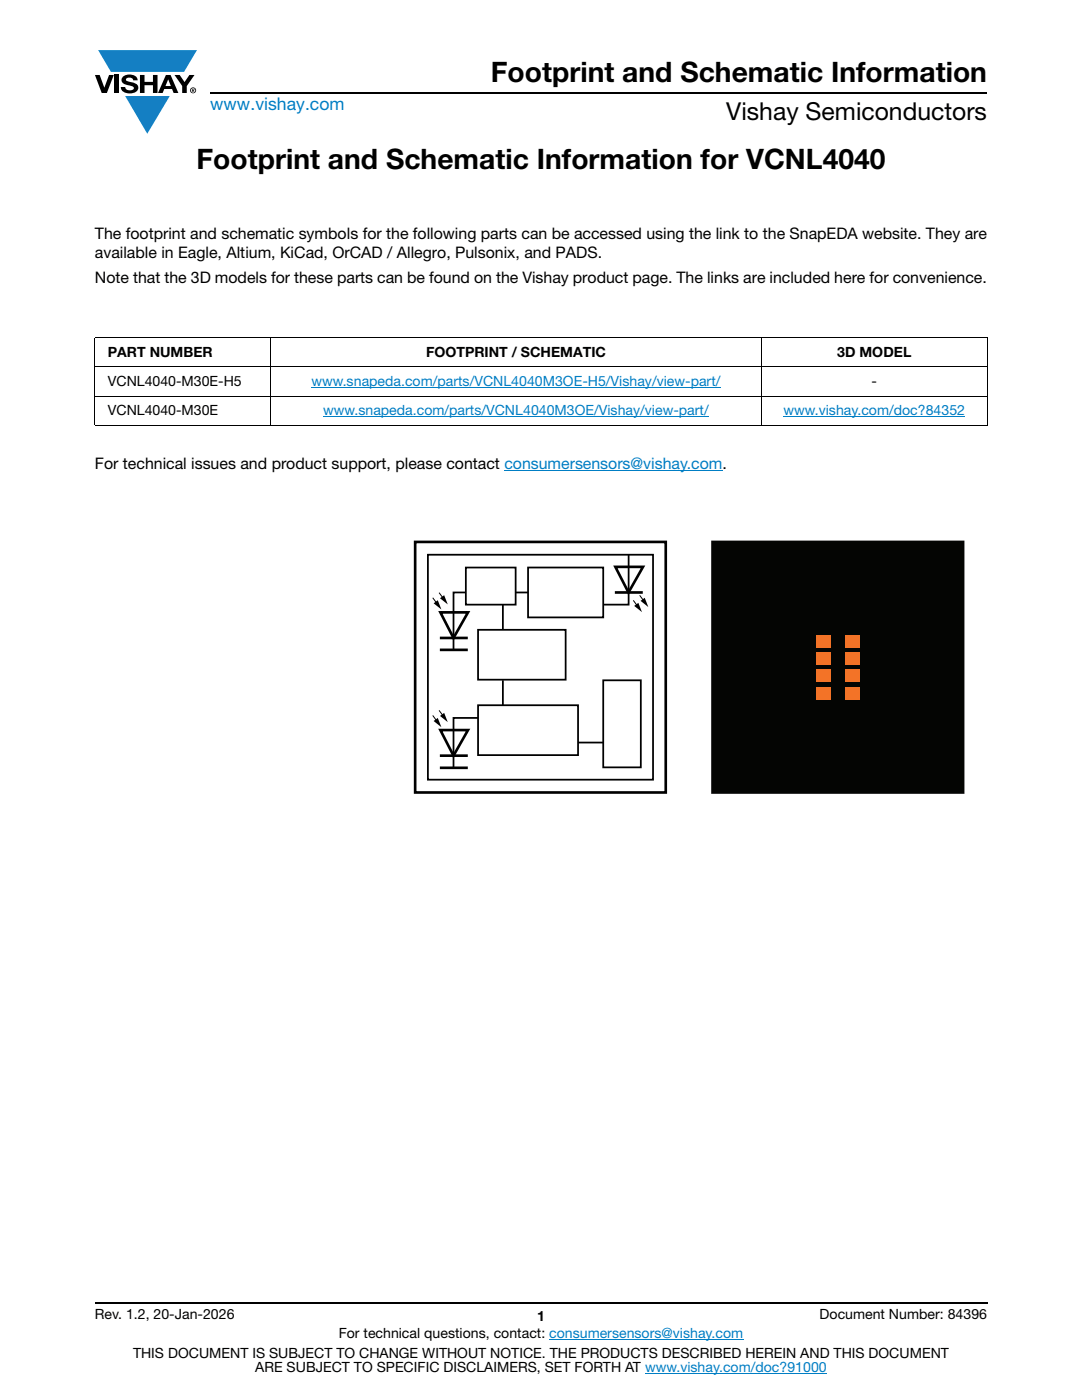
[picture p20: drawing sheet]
<svg xmlns="http://www.w3.org/2000/svg" width="216mm" height="279mm" viewBox="0 0 216 279" stroke-linecap="round" stroke-linejoin="round" font-family="sans-serif">
<defs><g id="words">
<g font-size="5.6">
<text x="97.9" y="16.4">Footprint and Schematic Information</text>
<text x="39.2" y="33.8">Footprint and Schematic Information for VCNL4040</text>
</g>
<text font-size="4.9" x="144.9" y="24">Vishay Semiconductors</text>
<text font-size="3.5" fill="#007ec4" x="42" y="21.9">www.vishay.com</text>
<g font-size="3.2">
<text x="18.9" y="47.6">The footprint and schematic symbols for the following parts can be accessed using the link to the SnapEDA website. They are</text>
<text x="18.9" y="51.5">available in Eagle, Altium, KiCad, OrCAD / Allegro, Pulsonix, and PADS.</text>
<text x="18.9" y="56.5">Note that the 3D models for these parts can be found on the Vishay product page. The links are included here for convenience.</text>
<text x="18.9" y="93.7">For technical issues and product support, please contact consumersensors@vishay.com.</text>
</g>
<g font-size="2.8">
<text x="21.5" y="71.2">PART NUMBER</text>
<text x="85" y="71.2">FOOTPRINT / SCHEMATIC</text>
<text x="167.1" y="71.2">3D MODEL</text>
<text x="21.5" y="77">VCNL4040-M30E-H5</text>
<text x="173.9" y="77">-</text>
<text x="21.5" y="82.8">VCNL4040-M30E</text>
<text x="18.9" y="263.3">Rev. 1.2, 20-Jan-2026</text>
<text x="107.2" y="263.6">1</text>
<text x="163.6" y="263.3">Document Number: 84396</text>
<text x="67.6" y="267.1">For technical questions, contact: consumersensors@vishay.com</text>
<text x="26.5" y="271">THIS DOCUMENT IS SUBJECT TO CHANGE WITHOUT NOTICE. THE PRODUCTS DESCRIBED HEREIN AND THIS DOCUMENT</text>
<text x="50.9" y="273.8">ARE SUBJECT TO SPECIFIC DISCLAIMERS, SET FORTH AT www.vishay.com/doc?91000</text>
</g>
<g font-size="2.8" fill="#007ec4">
<text x="62.1" y="77">www.snapeda.com/parts/VCNL4040M3OE-H5/Vishay/view-part/</text>
<text x="64.5" y="82.8">www.snapeda.com/parts/VCNL4040M3OE/Vishay/view-part/</text>
<text x="156.3" y="82.8">www.vishay.com/doc?84352</text>
</g>
</g></defs>
<g fill="#147fc3">
<path d="M19.6 10h19.7l-2.6 4.3h-1.1h-13.5z"/>
<path d="M25 19.2h8.9l-4.5 7.5z"/>
</g>
<g fill="#000">
<path d="M18.9 15h1l.9 2.5 1-2.5h.9l-1.4 3.6h-1zM22.9 15h.9v3.6h-.9zM24.6 15.3a2.1 2.1 0 0 1 2.8 .3l.1 .4h-.9a.79 .79 0 0 0-.7-.5 .79 .79 0 0 0-.8 .4l.3 .3 1 .2a1.08 1.08 0 0 1 1.2 1 1.08 1.08 0 0 1-1.1 1.2 1.73 1.73 0 0 1-2.4-1.2h.9a.96 .96 0 0 0 .8 .6 .96 .96 0 0 0 .9-.4 1.31 1.31 0 0 0-1.2-.6 1.03 1.03 0 0 1-1.1-.6 1.03 1.03 0 0 1 .2-1.1zM27.9 15h.9v1.3h1.7v-1.3h.9v3.6h-.9v-1.6h-1.7v1.6h-.9zM34.8 15h1.1l.9 1.4 1-1.4h1l-1.5 2.2v1.4h-.9v-1.4zM86.5 120.4l.9-.6 .7 1.8zM87.8 119.4l.8-.6 .7 1.8zM127.8 119.9l.8-.6 .8 1.8zM126.5 120.9l.9-.6 .7 1.9zM86.5 143.9l.9-.6 .7 1.8zM87.8 142.9l.8-.6 .7 1.8z"/>
<path d="M33.6 15.9l.5 1.3h-1.1zM33.1 15l-1.6 3.6h1l.3-.8h1.5l.3 .8h1l-1.6-3.6z"/>
<path d="M38.4 17.8h.2v.2h-.2zM38.3 17.7v.7h.1v-.3l.4 .3-.2-.3 .2-.2-.1-.2z"/>
<path d="M38.1 18a.46 .46 0 0 1 .9 0 .46 .46 0 0 1-.9 0zM37.9 18a.6 .6 0 0 0 1.2 0 .6 .6 0 0 0-1.2 0z"/>
</g>
<path d="M42 18.6h155M18.9 260h178.1" fill="none" stroke="#000" stroke-width=".36"/>
<path d="M62.1 77.2h81.7M64.5 83.1h76.9M100.6 93.9h43.6M156.3 83.1h36.3M109.6 267.3h38.7M128.7 274h36.3" fill="none" stroke="#007ec4" stroke-width=".2"/>
<g fill="none" stroke="#000" stroke-width=".2">
<path d="M18.9 67.4h178.1M18.9 73.2h178.1M18.9 79h178.1M18.9 67.5v17.3M54 67.3v17.6M152 67.3v17.6M197 67.5v17.3M18.9 84.9h178.1M86.3 119.3l.8 1.1M87.6 118.3l.8 1.1M126.4 119.8l.8 1.1M127.6 118.8l.8 1.1"/>
<path d="M86.3 142.8l.8 1.1M87.6 141.8l.8 1.1"/>
</g>
<path d="M82.8 108.2h50v50h-50zM122.7 118.2h5.6M122.8 113.1h5.5l-2.9 5.1zM87.8 129.7h5.5M87.8 127.3h5.5M87.9 122.2h5.5l-2.9 5.1zM87.8 153.2h5.5M87.8 150.8h5.5M87.9 145.7h5.5l-2.9 5.1z" fill="none" stroke="#000" stroke-width=".53"/>
<g fill="none" stroke="#000" stroke-width=".35">
<path d="M85.4 110.7h44.9v44.9h-44.9zM92.9 118.2h-2.4v11.5M93 113.3h9.9v7.4h-9.9zM102.9 118.2h2.5M105.4 113.3h15v9.9h-15zM125.4 110.7v10h-5M95.4 125.7h17.5v9.9h-17.5zM100.3 120.7v5M100.3 135.8v4.9M120.4 135.8h7.5v17.3h-7.5zM95.4 143.3h-4.9v9.9M95.4 140.7h19.9v10h-19.9z"/>
<path d="M115.3 148.2h5.1"/>
</g>
<path d="M142.2 108.2h50v50h-50z" fill="#040503"/>
<path d="M142.2 108.2h50v50h-50z" fill="none" stroke="#040503" stroke-width=".53"/>
<g fill="#f37327">
<path d="M162.9 137.1h2.9v2.4h-2.9z"/>
<path d="M168.6 137.1h2.9v2.4h-2.9z"/>
<path d="M162.9 126.8h2.9v2.4h-2.9z"/>
<path d="M168.6 126.8h2.9v2.4h-2.9z"/>
<path d="M162.9 130.2h2.9v2.4h-2.9z"/>
<path d="M168.6 130.2h2.9v2.4h-2.9z"/>
<path d="M162.9 133.7h2.9v2.4h-2.9z"/>
<path d="M168.6 133.7h2.9v2.4h-2.9z"/>
</g>
<use href="#words"/>
</svg>
